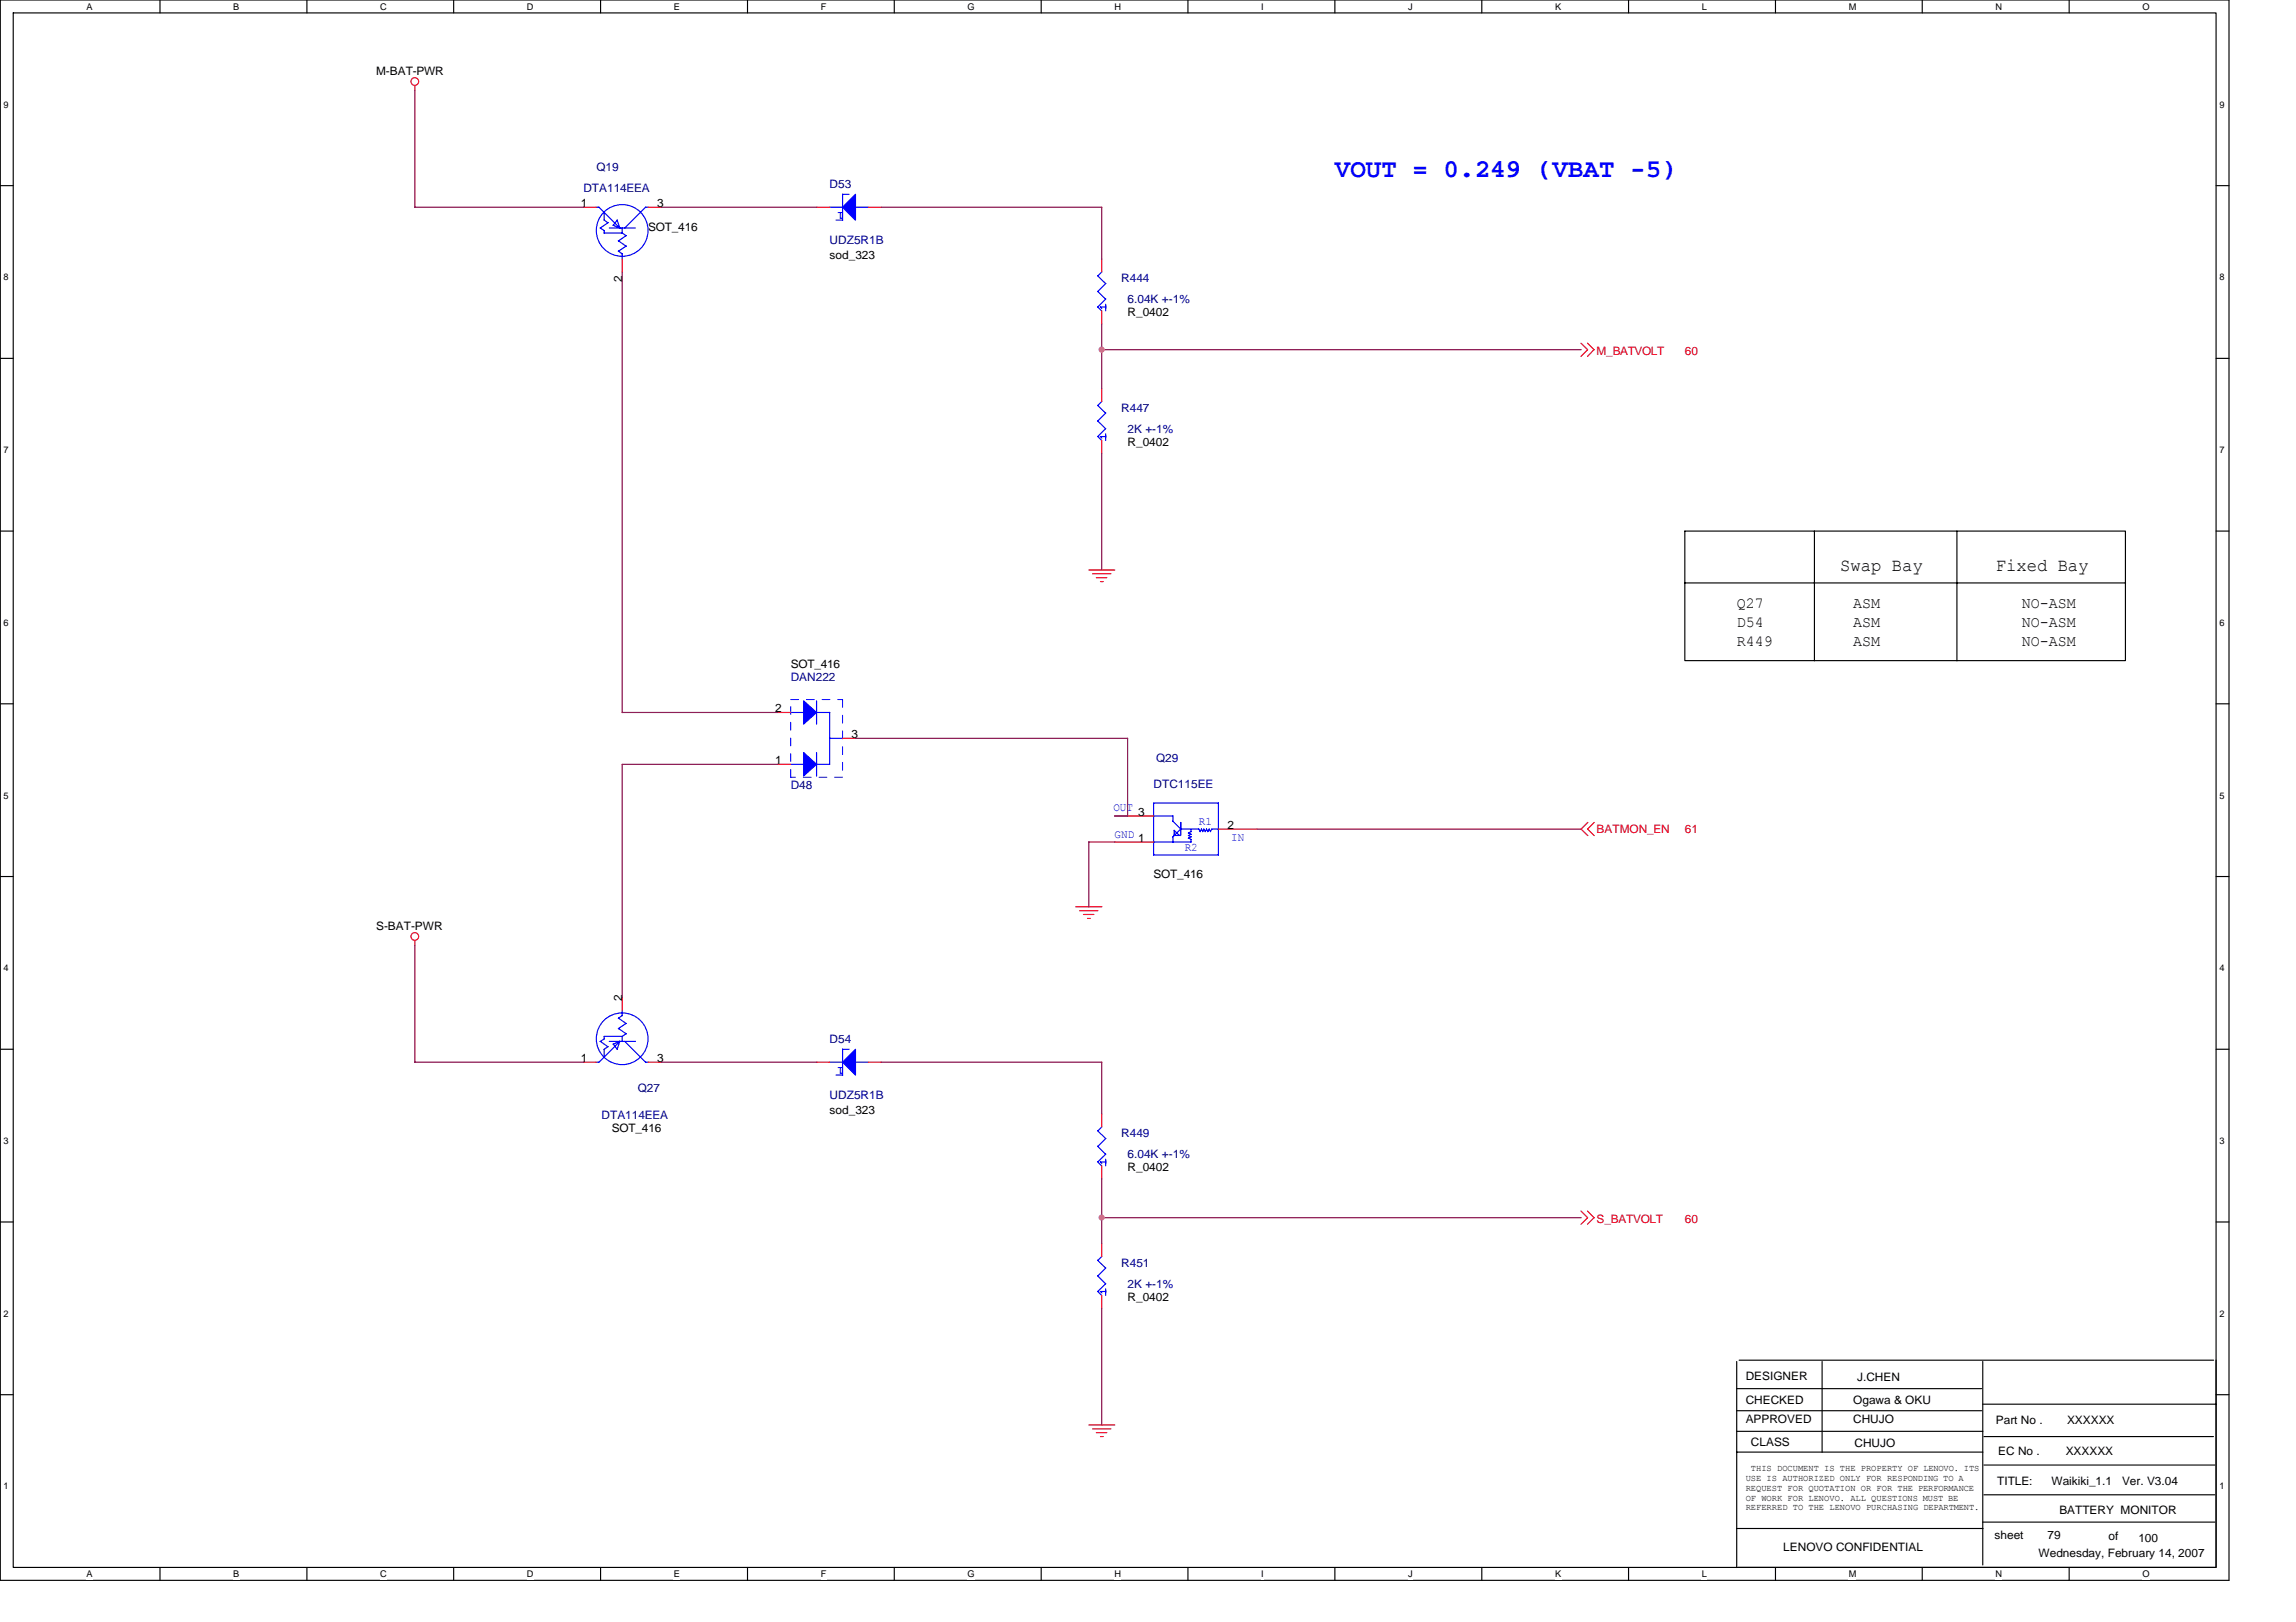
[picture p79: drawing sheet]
<svg xmlns="http://www.w3.org/2000/svg" width="297mm" height="210mm" viewBox="0 0 297 210" stroke-linecap="round" stroke-linejoin="round" font-family="sans-serif">
<defs><g id="words">
<text font-size="3.3" fill="#00f" x="172.7" y="22.9">VOUT = 0.249 (VBAT -5)</text>
<g font-size="2.3">
<text x="238.1" y="73.9">Swap Bay</text>
<text x="258.2" y="73.9">Fixed Bay</text>
</g>
<g font-size="2">
<text x="224.7" y="78.7">Q27</text>
<text x="224.7" y="81.2">D54</text>
<text x="224.7" y="83.6">R449</text>
<text x="239.8" y="78.7">ASM</text>
<text x="239.8" y="81.2">ASM</text>
<text x="239.8" y="83.6">ASM</text>
<text x="261.6" y="78.7">NO-ASM</text>
<text x="261.6" y="81.2">NO-ASM</text>
<text x="261.6" y="83.6">NO-ASM</text>
</g>
<g font-size="1.5">
<text x="48.7" y="9.7">M-BAT-PWR</text>
<text x="75.1" y="26.8">1</text>
<text x="83.9" y="29.8">SOT_416</text>
<text x="85" y="26.8">3</text>
<text x="107.3" y="33.5">sod_323</text>
<text x="80.5" y="36.4" transform="rotate(-90 80.5 36.4)">2</text>
<text x="145.9" y="40.9">R_0402</text>
<text x="145.9" y="57.7">R_0402</text>
<text x="102.3" y="86.5">SOT_416</text>
<text x="100.3" y="92.2">2</text>
<text x="110.2" y="95.5">3</text>
<text x="100.3" y="98.9">1</text>
<text x="147.2" y="105.6">3</text>
<text x="158.8" y="107.3">2</text>
<text x="147.2" y="108.9">1</text>
<text x="149.2" y="113.7">SOT_416</text>
<text x="48.7" y="120.4">S-BAT-PWR</text>
<text x="80.5" y="129.6" transform="rotate(-90 80.5 129.6)">2</text>
<text x="75.1" y="137.4">1</text>
<text x="85" y="137.4">3</text>
<text x="79.2" y="146.5">SOT_416</text>
<text x="107.3" y="144.2">sod_323</text>
<text x="145.9" y="151.6">R_0402</text>
<text x="145.9" y="168.3">R_0402</text>
<text x="225.8" y="178.5">DESIGNER</text>
<text x="240.3" y="178.7">J.CHEN</text>
<text x="225.8" y="181.7">CHECKED</text>
<text x="225.8" y="184.1">APPROVED</text>
<text x="239.8" y="181.7">Ogawa &amp; OKU</text>
<text x="239.8" y="184.1">CHUJO</text>
<text x="258.2" y="184.3">Part No .</text>
<text x="267.4" y="184.3">XXXXXX</text>
<text x="226.5" y="187.1">CLASS</text>
<text x="239.9" y="187.3">CHUJO</text>
<text x="258.5" y="188.3">EC No .</text>
<text x="267.2" y="188.3">XXXXXX</text>
<text x="258.4" y="192.1">TITLE:</text>
<text x="265.4" y="192.1">Waikiki_1.1</text>
<text x="266.4" y="196">BATTERY MONITOR</text>
<text x="274.5" y="192.1">Ver. V3.04</text>
<text x="230.7" y="200.7">LENOVO CONFIDENTIAL</text>
<text x="258" y="199.2">sheet</text>
<text x="263.7" y="201.5">Wednesday, February 14, 2007</text>
<text x="264.9" y="199.2">79</text>
<text x="272.8" y="199.3">of</text>
<text x="276.6" y="199.5">100</text>
</g>
<g font-size="1.5" fill="#000080">
<text x="77.1" y="22.1">Q19</text>
<text x="75.5" y="24.8">DTA114EEA</text>
<text x="107.3" y="24.3">D53</text>
<text x="107.3" y="31.5">UDZ5R1B</text>
<text x="145.1" y="36.6">R444</text>
<text x="145.9" y="39.2">6.04K +-1%</text>
<text x="145.1" y="53.3">R447</text>
<text x="145.9" y="56">2K +-1%</text>
<text x="102.3" y="88.2">DAN222</text>
<text x="149.2" y="101.9">DTC115EE</text>
<text x="149.6" y="98.6">Q29</text>
<text x="102.3" y="102.1">D48</text>
<text x="107.3" y="135">D54</text>
<text x="82.5" y="141.3">Q27</text>
<text x="107.3" y="142.2">UDZ5R1B</text>
<text x="77.8" y="144.8">DTA114EEA</text>
<text x="145.1" y="147.2">R449</text>
<text x="145.9" y="149.9">6.04K +-1%</text>
<text x="145.1" y="164">R451</text>
<text x="145.9" y="166.6">2K +-1%</text>
</g>
<g font-size="1.5" fill="#00f">
<text x="109.2" y="27.4" transform="rotate(180 109.2 27.4)">1</text>
<text x="144" y="105">OUT</text>
<text x="155.1" y="106.8">R1</text>
<text x="144.2" y="108.5">GND</text>
<text x="153.3" y="110.2">R2</text>
<text x="159.3" y="108.8">IN</text>
<text x="109.2" y="138" transform="rotate(180 109.2 138)">1</text>
</g>
<g font-size="1.5" fill="#f00">
<text x="206.6" y="46">M_BATVOLT</text>
<text x="218" y="46">60</text>
<text x="206.6" y="107.8">BATMON_EN</text>
<text x="218" y="107.8">61</text>
<text x="206.6" y="158.3">S_BATVOLT</text>
<text x="218" y="158.3">60</text>
</g>
<g font-size="1.2">
<text x="11.2" y="1.3">A</text>
<text x="30.2" y="1.3">B</text>
<text x="49.2" y="1.3">C</text>
<text x="68.2" y="1.3">D</text>
<text x="87.2" y="1.3">E</text>
<text x="106.2" y="1.3">F</text>
<text x="125.2" y="1.3">G</text>
<text x="144.2" y="1.3">H</text>
<text x="163.2" y="1.3">I</text>
<text x="182.2" y="1.3">J</text>
<text x="201.2" y="1.3">K</text>
<text x="220.2" y="1.3">L</text>
<text x="239.2" y="1.3">M</text>
<text x="258.2" y="1.3">N</text>
<text x="277.2" y="1.3">O</text>
<text x=".5" y="13.9">9</text>
<text x="287.1" y="13.9">9</text>
<text x=".5" y="36.3">8</text>
<text x="287.1" y="36.3">8</text>
<text x=".5" y="58.6">7</text>
<text x="287.1" y="58.6">7</text>
<text x=".5" y="81">6</text>
<text x="287.1" y="81">6</text>
<text x=".5" y="103.3">5</text>
<text x="287.1" y="103.3">5</text>
<text x=".5" y="125.7">4</text>
<text x="287.1" y="125.7">4</text>
<text x=".5" y="148">3</text>
<text x="287.1" y="148">3</text>
<text x=".5" y="170.4">2</text>
<text x="287.1" y="170.4">2</text>
<text x="225.8" y="191.6">USE IS AUTHORIZED ONLY FOR RESPONDING TO A</text>
<text x="226.5" y="190.4">THIS DOCUMENT IS THE PROPERTY OF LENOVO. ITS</text>
<text x=".5" y="192.7">1</text>
<text x="225.8" y="192.9">REQUEST FOR QUOTATION OR FOR THE PERFORMANCE</text>
<text x="225.8" y="194.2">OF WORK FOR LENOVO. ALL QUESTIONS MUST BE</text>
<text x="225.8" y="195.5">REFERRED TO THE LENOVO PURCHASING DEPARTMENT.</text>
<text x="287.1" y="192.7">1</text>
<text x="11.2" y="204.1">A</text>
<text x="30.2" y="204.1">B</text>
<text x="49.2" y="204.1">C</text>
<text x="68.2" y="204.1">D</text>
<text x="87.2" y="204.1">E</text>
<text x="106.2" y="204.1">F</text>
<text x="125.2" y="204.1">G</text>
<text x="144.2" y="204.1">H</text>
<text x="163.2" y="204.1">I</text>
<text x="182.2" y="204.1">J</text>
<text x="201.2" y="204.1">K</text>
<text x="220.2" y="204.1">L</text>
<text x="239.2" y="204.1">M</text>
<text x="258.2" y="204.1">N</text>
<text x="277.2" y="204.1">O</text>
</g>
</g></defs>
<path d="M0 0h288.4v204.5h-288.4zM1.7 1.7h285v201.1h-285z" fill="none" stroke="#000" stroke-width=".15"/>
<g fill="#fff">
<path d="M11.2 .2h.8v1.3h-.8z"/>
<path d="M11.2 203h.8v1.4h-.8z"/>
</g>
<path d="M20.7 0v1.7M20.7 202.8v1.7" fill="none" stroke="#000" stroke-width=".15"/>
<g fill="#fff">
<path d="M30.2 .2h.8v1.3h-.8z"/>
<path d="M30.2 203h.8v1.4h-.8z"/>
</g>
<path d="M39.7 0v1.7M39.7 202.8v1.7" fill="none" stroke="#000" stroke-width=".15"/>
<g fill="#fff">
<path d="M49.2 .2h.8v1.3h-.8z"/>
<path d="M49.2 203h.8v1.4h-.8z"/>
</g>
<path d="M58.7 0v1.7M58.7 202.8v1.7" fill="none" stroke="#000" stroke-width=".15"/>
<g fill="#fff">
<path d="M68.2 .2h.8v1.3h-.8z"/>
<path d="M68.2 203h.8v1.4h-.8z"/>
</g>
<path d="M77.7 0v1.7M77.7 202.8v1.7" fill="none" stroke="#000" stroke-width=".15"/>
<g fill="#fff">
<path d="M87.2 .2h.8v1.3h-.8z"/>
<path d="M87.2 203h.8v1.4h-.8z"/>
</g>
<path d="M96.7 0v1.7M96.7 202.8v1.7" fill="none" stroke="#000" stroke-width=".15"/>
<g fill="#fff">
<path d="M106.2 .2h.7v1.3h-.7z"/>
<path d="M106.2 203h.7v1.4h-.7z"/>
</g>
<path d="M115.7 0v1.7M115.7 202.8v1.7" fill="none" stroke="#000" stroke-width=".15"/>
<g fill="#fff">
<path d="M125.2 .2h.9v1.3h-.9z"/>
<path d="M125.2 203h.9v1.4h-.9z"/>
</g>
<path d="M134.7 0v1.7M134.7 202.8v1.7" fill="none" stroke="#000" stroke-width=".15"/>
<g fill="#fff">
<path d="M144.2 .2h.8v1.3h-.8z"/>
<path d="M144.2 203h.8v1.4h-.8z"/>
</g>
<path d="M153.7 0v1.7M153.7 202.8v1.7" fill="none" stroke="#000" stroke-width=".15"/>
<g fill="#fff">
<path d="M163.2 .2h.3v1.3h-.3z"/>
<path d="M163.2 203h.3v1.4h-.3z"/>
</g>
<path d="M172.7 0v1.7M172.7 202.8v1.7" fill="none" stroke="#000" stroke-width=".15"/>
<g fill="#fff">
<path d="M182.2 .2h.6v1.3h-.6z"/>
<path d="M182.2 203h.6v1.4h-.6z"/>
</g>
<path d="M191.7 0v1.7M191.7 202.8v1.7" fill="none" stroke="#000" stroke-width=".15"/>
<g fill="#fff">
<path d="M201.2 .2h.8v1.3h-.8z"/>
<path d="M201.2 203h.8v1.4h-.8z"/>
</g>
<path d="M210.7 0v1.7M210.7 202.8v1.7" fill="none" stroke="#000" stroke-width=".15"/>
<g fill="#fff">
<path d="M220.2 .2h.6v1.3h-.6z"/>
<path d="M220.2 203h.6v1.4h-.6z"/>
</g>
<path d="M229.7 0v1.7M229.7 202.8v1.7" fill="none" stroke="#000" stroke-width=".15"/>
<g fill="#fff">
<path d="M239.2 .2h.9v1.3h-.9z"/>
<path d="M239.2 203h.9v1.4h-.9z"/>
</g>
<path d="M248.7 0v1.7M248.7 202.8v1.7" fill="none" stroke="#000" stroke-width=".15"/>
<g fill="#fff">
<path d="M258.2 .2h.8v1.3h-.8z"/>
<path d="M258.2 203h.8v1.4h-.8z"/>
</g>
<path d="M267.7 0v1.7M267.7 202.8v1.7" fill="none" stroke="#000" stroke-width=".15"/>
<g fill="#fff">
<path d="M277.2 .2h.9v1.3h-.9z"/>
<path d="M277.2 203h.9v1.4h-.9z"/>
<path d="M.5 12.8h.6v1.4h-.6z"/>
<path d="M287.1 12.8h.7v1.4h-.7z"/>
<path d="M.5 35.2h.6v1.3h-.6z"/>
<path d="M287.1 35.2h.7v1.3h-.7z"/>
</g>
<path d="M0 24h1.7M286.7 24h1.7" fill="none" stroke="#000" stroke-width=".15"/>
<g fill="#fff">
<path d="M.5 57.6h.6v1.3h-.6z"/>
<path d="M287.1 57.6h.7v1.3h-.7z"/>
</g>
<path d="M0 46.4h1.7M286.7 46.4h1.7" fill="none" stroke="#000" stroke-width=".15"/>
<g fill="#fff">
<path d="M.5 79.9h.6v1.3h-.6z"/>
<path d="M287.1 79.9h.7v1.3h-.7z"/>
</g>
<path d="M0 68.7h1.7M286.7 68.7h1.7" fill="none" stroke="#000" stroke-width=".15"/>
<g fill="#fff">
<path d="M.5 102.3h.6v1.3h-.6z"/>
<path d="M287.1 102.3h.7v1.3h-.7z"/>
</g>
<path d="M0 91.1h1.7M286.7 91.1h1.7" fill="none" stroke="#000" stroke-width=".15"/>
<g fill="#fff">
<path d="M.5 124.6h.6v1.3h-.6z"/>
<path d="M287.1 124.6h.7v1.3h-.7z"/>
</g>
<path d="M0 113.4h1.7M286.7 113.4h1.7" fill="none" stroke="#000" stroke-width=".15"/>
<g fill="#fff">
<path d="M.5 147h.6v1.3h-.6z"/>
<path d="M287.1 147h.7v1.3h-.7z"/>
</g>
<path d="M0 135.8h1.7M286.7 135.8h1.7" fill="none" stroke="#000" stroke-width=".15"/>
<g fill="#fff">
<path d="M.5 169.3h.6v1.3h-.6z"/>
<path d="M287.1 169.3h.7v1.3h-.7z"/>
</g>
<path d="M0 158.1h1.7M286.7 158.1h1.7" fill="none" stroke="#000" stroke-width=".15"/>
<g fill="#fff">
<path d="M.5 191.7h.6v1.3h-.6z"/>
<path d="M287.1 191.7h.7v1.3h-.7z"/>
</g>
<g fill="none" stroke="#000" stroke-width=".15">
<path d="M218 68.7h57v16.8h-57zM218 75.4h57M234.7 68.7v16.8M253.2 68.7v16.8M224.7 179.7h31.7M224.7 176.2v26.7M225 176h61.4M235.7 176.2v11.7M256.5 176.2v26.3M286.7 176v26.8M0 180.5h1.7M224.7 182.6h31.7"/>
<path d="M224.7 185.2h31.8M224.7 187.9h31.8M224.7 197.8h31.8M256.5 181.7h30.2M256.5 197h30.1M256.7 189.6h29.8M256.7 185.9h29.7M256.7 193.4h29.8M286.7 180.5h1.7M224.8 202.8h61.7"/>
</g>
<g fill="none" stroke="#f00" stroke-width=".15">
<path d="M53.7 11.1v.6M75.5 26.8h1.6M80.5 33.5v1.7M83.9 26.8h1.6M105.6 26.8h1.7M112.3 26.8h1.7M142.5 33.5v1.7M142.5 40.2v1.7M142.5 50.3v1.7M142.5 57v1.7M204.5 44.4l.9 .9-.9 .8M205.4 44.4l.8 .9-.8 .8"/>
<path d="M140.9 73.8h3.3M141.3 74.3h2.4M141.8 74.8h1.4M142.4 75.3h.3M100.6 98.9h1.7M100.6 92.2h1.7M109 95.5h1.7M139.2 117.3h3.4M139.7 117.9h2.3M140.2 118.3h1.3M140.7 118.9h.4M144.2 109h5"/>
<path d="M144.2 105.6h5M157.6 107.3h5M205.4 106.4l-.8 .9 .8 .8M206.2 106.4l-.8 .9 .8 .8M53.7 121.7v.7M75.5 137.5h1.6M80.5 129.1v1.6M83.9 137.5h1.6M105.6 137.5h1.7M112.3 137.5h1.7M142.5 144.2v1.6M142.5 150.9v1.6"/>
<path d="M204.5 156.7l.9 .9-.9 .8M205.4 156.7l.8 .9-.8 .8M142.5 160.9v1.7M142.5 167.6v1.7M140.9 184.4h3.3M141.3 184.9h2.4M141.8 185.4h1.4M142.4 185.9h.3"/>
<circle cx="53.7" cy="10.5" r=".5"/>
<circle cx="53.7" cy="121.2" r=".5"/>
</g>
<g fill="none" stroke="#00f" stroke-width=".15">
<path d="M77.1 26.8h.4M77.5 26.8l2.7 2.7-.4-1M77.6 29.5l.6 .3M78.1 28.5l.6 .3-1 .7M78.2 27.5v1M78.2 29.8v.4M78.8 29.5h3.4M79.3 29.1l.9 .4M79.9 28.5l-.6 .7M80 32.5l.5 .4M80 31.2l1 .7M80.5 30.1l.5 .4"/>
<path d="M80.5 29.5v.7h-2.4M80.5 32.8v.7M81 31.8l-1 .7M81 30.5l-1 .7M83.5 26.8h.4M83.5 26.8l-2.7 2.7M107.3 26.8h1.7M108.2 28.5h.8M109.9 25.1h-.9v3.4M110.7 26.8h1.6M142 35.7l1 1M142.3 39.7h.7"/>
<path d="M142.4 39.7l.2 .2M142.6 35.2l-.6 .5M143 39.4v.8M143.1 38.7l-1.1 1 .5 .5M143.1 36.7l-1.1 1 1 1M142 54.5l1.1 1-1.1 1M142 56.5l.5 .5M142.3 56.5h.7M142.4 56.5l.2 .2M142.6 51.9l-.6 .6 1 1M143 56.1v.9M143.1 53.4l-1.1 1.1"/>
<path d="M102.3 92.2h1.7M102.3 98.9h1.7M105.6 92.2h1.8M105.6 90.7v3M105.6 97.4v3M107.3 92.2l.1 6.7h-1.8M107.3 95.5h1.7M149.2 109h4.9M149.2 105.6h2.5M149.2 103.9h8.4v6.7l-8.4 .1zM151.7 106.3l1.1 1-1.1 1M151.7 105.6v.7"/>
<path d="M151.7 108.3v.7M151.9 107.4l.7 .7h-.7M151.9 107.5v.6M152.7 107.3h2.4M152.8 106.4v1.7M153.8 107.8l.3 .2M153.8 108.1l.3 .2M153.8 108.5l.3 .1M154.1 107.3v.3M154.1 108.6v.4M154.1 107.6l-.4 .2M154.1 107.9l-.4 .2"/>
<path d="M154.1 108.3l-.4 .2M155.1 107.3l.2 .3M155.4 107.3l.2 .3M155.4 107.3l-.1 .3M155.7 107.3l.2 .3M155.8 107.3l-.2 .3M156.3 107.6l-.2-.3-.2 .3M156.4 107.3l.2 .3M156.4 107.3l-.2 .3M157.6 107.3h-.8l-.2 .3M77.1 137.5h.4M77.7 134.8l1 .7-.6 .3"/>
<path d="M78.1 134.1h2.4v.7M78.2 136.8l-.7 .7M78.2 134.1v.4M78.2 135.8v1M78.2 134.5l-.6 .3M78.8 134.8h3.4M79.3 135.1l.6 .7M79.8 135.8l.4-1.1-2 2.1M80 131.8l1 .7M80 133.1l1 .7M80.2 134.8l-.9 .3M80.5 130.7v.7"/>
<path d="M80.5 131.4l-.5 .4M80.8 134.8l2.7 2.7M81 132.4l-1 .7M81 133.8l-.5 .3M83.5 137.5h.4M107.3 137.5h1.7M108.2 139.1h.8M109.9 135.8h-.9v3.3M110.7 137.5h1.6M142 148.3l1.1 1.1-1.1 1 .5 .5M142 146.3l1 1M142.3 150.4h.7"/>
<path d="M142.4 150.4l.2 .2M142.6 145.8l-.6 .5M143 150v.9M143.1 147.3l-1.1 1.1M142 163.1l1 1M142.3 167.1h.7M142.4 167.1l.2 .2M142.6 162.6l-.6 .5M143 166.8v.8M143.1 166.1l-1.1 1 .5 .5M143.1 164.1l-1.1 1 1 1"/>
<circle cx="80.5" cy="29.8" r="3.3"/>
<circle cx="80.5" cy="134.4" r="3.3"/>
</g>
<path d="M102.3 90.5h6.7M109 90.5v10.1M102.3 100.6v-10.1M109 100.6h-6.7" fill="none" stroke="#00f" stroke-width=".13" stroke-dasharray="1 1 1 1 1 1 1 1"/>
<g fill="#00f" stroke="#00f" stroke-width=".15">
<path d="M104 97.4l1.6 1.5-1.6 1.5z" fill-rule="evenodd"/>
<path d="M104 90.7l1.6 1.5-1.6 1.5z" fill-rule="evenodd"/>
<path d="M110.7 135.8v3.3l-1.7-1.6z" fill-rule="evenodd"/>
<path d="M110.7 25.1v3.4l-1.7-1.7z" fill-rule="evenodd"/>
</g>
<g fill="none" stroke="#800040" stroke-width=".15">
<path d="M53.7 11.7v15.1M53.7 26.8h21.8M80.5 35.2v57h20.1M85.5 26.8h20.2M114 26.8h28.6M142.5 26.8v6.7M142.5 41.9v8.4M142.5 58.7v15.1M142.5 45.3h62.1M100.6 98.9h-20.1v30.2M110.7 95.5h35.2M145.9 95.5v10.1"/>
<path d="M144.2 105.6h1.7M144.2 109h-3.3v8.4M162.6 107.3h42M53.7 122.4v15.1M53.7 137.5h21.8M85.5 137.5h20.2M114 137.5h28.6M142.5 137.5v6.7M142.5 152.5v8.5M142.5 157.6h62.1M142.5 169.3v15.1"/>
</g>
<g fill="#f0f" stroke="#f0f" stroke-width=".15">
<circle cx="142.5" cy="157.6" r=".33"/>
<circle cx="142.5" cy="45.2" r=".33"/>
</g>
<use href="#words"/>
</svg>
